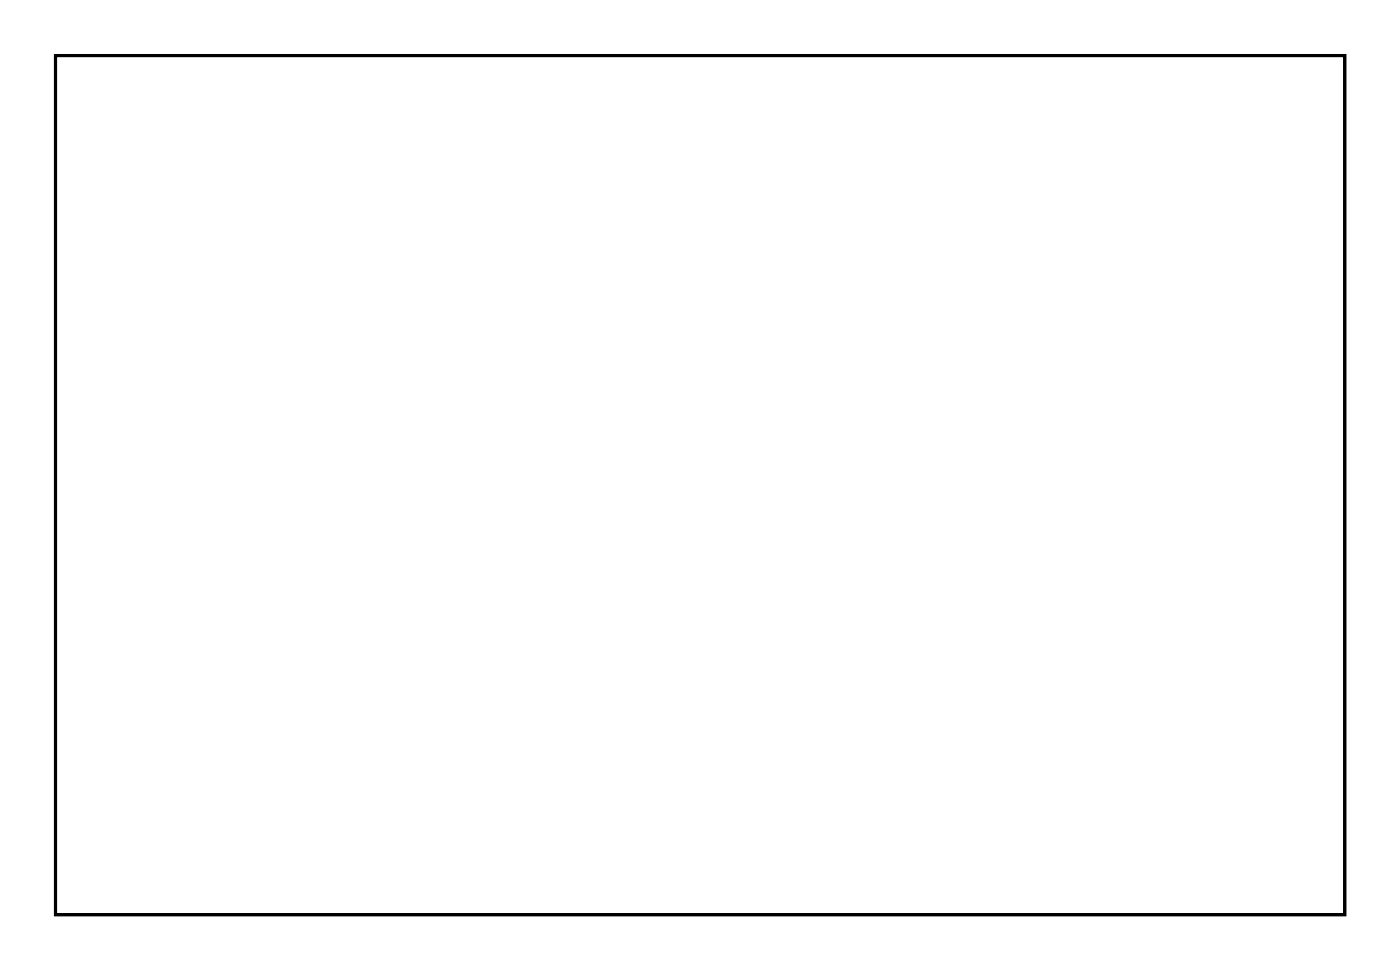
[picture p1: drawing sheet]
<svg xmlns="http://www.w3.org/2000/svg" width="92mm" height="63mm" viewBox="0 0 92 63" stroke-linecap="round" stroke-linejoin="round" font-family="sans-serif">
<path d="M3.6 3.6h84.5v56.3h-84.5z" fill="none" stroke="#000" stroke-width=".2"/>
<path d="M3.6 3.6v56.3h84.5v-56.3zM3.6 3.6h84.5v56.3h-84.5z" fill="#000"/>
<circle cx="50.7" cy="35.2" r=".45" fill="#fff"/>
<circle cx="50.7" cy="35.2" r=".45" fill="none" stroke="#fff" stroke-width=".58"/>
<circle cx="45.6" cy="12.4" r=".45" fill="#fff"/>
<circle cx="45.6" cy="12.4" r=".45" fill="none" stroke="#fff" stroke-width=".58"/>
<circle cx="48.1" cy="12.4" r=".45" fill="#fff"/>
<circle cx="48.1" cy="12.4" r=".45" fill="none" stroke="#fff" stroke-width=".58"/>
<circle cx="50.7" cy="12.4" r=".45" fill="#fff"/>
<circle cx="50.7" cy="12.4" r=".45" fill="none" stroke="#fff" stroke-width=".58"/>
<circle cx="53.2" cy="12.4" r=".45" fill="#fff"/>
<circle cx="53.2" cy="12.4" r=".45" fill="none" stroke="#fff" stroke-width=".58"/>
<circle cx="55.7" cy="12.4" r=".45" fill="#fff"/>
<circle cx="55.7" cy="12.4" r=".45" fill="none" stroke="#fff" stroke-width=".58"/>
<circle cx="48.1" cy="35.2" r=".45" fill="#fff"/>
<circle cx="48.1" cy="35.2" r=".45" fill="none" stroke="#fff" stroke-width=".58"/>
<circle cx="45.6" cy="35.2" r=".45" fill="#fff"/>
<circle cx="45.6" cy="35.2" r=".45" fill="none" stroke="#fff" stroke-width=".58"/>
<circle cx="53.2" cy="35.2" r=".45" fill="#fff"/>
<circle cx="53.2" cy="35.2" r=".45" fill="none" stroke="#fff" stroke-width=".58"/>
<circle cx="58.3" cy="12.4" r=".45" fill="#fff"/>
<circle cx="58.3" cy="12.4" r=".45" fill="none" stroke="#fff" stroke-width=".58"/>
<circle cx="60.8" cy="12.4" r=".45" fill="#fff"/>
<circle cx="60.8" cy="12.4" r=".45" fill="none" stroke="#fff" stroke-width=".58"/>
<circle cx="63.3" cy="12.4" r=".45" fill="#fff"/>
<circle cx="63.3" cy="12.4" r=".45" fill="none" stroke="#fff" stroke-width=".58"/>
<circle cx="65.9" cy="12.4" r=".45" fill="#fff"/>
<circle cx="65.9" cy="12.4" r=".45" fill="none" stroke="#fff" stroke-width=".58"/>
<circle cx="68.4" cy="12.4" r=".45" fill="#fff"/>
<circle cx="68.4" cy="12.4" r=".45" fill="none" stroke="#fff" stroke-width=".58"/>
<circle cx="71" cy="12.4" r=".45" fill="#fff"/>
<circle cx="71" cy="12.4" r=".45" fill="none" stroke="#fff" stroke-width=".58"/>
<circle cx="73.5" cy="12.4" r=".45" fill="#fff"/>
<circle cx="73.5" cy="12.4" r=".45" fill="none" stroke="#fff" stroke-width=".58"/>
<circle cx="76" cy="12.4" r=".45" fill="#fff"/>
<circle cx="76" cy="12.4" r=".45" fill="none" stroke="#fff" stroke-width=".58"/>
<circle cx="78.6" cy="12.4" r=".45" fill="#fff"/>
<circle cx="78.6" cy="12.4" r=".45" fill="none" stroke="#fff" stroke-width=".58"/>
<circle cx="81.1" cy="12.4" r=".45" fill="#fff"/>
<circle cx="81.1" cy="12.4" r=".45" fill="none" stroke="#fff" stroke-width=".58"/>
<circle cx="63.3" cy="35.2" r=".45" fill="#fff"/>
<circle cx="63.3" cy="35.2" r=".45" fill="none" stroke="#fff" stroke-width=".58"/>
<circle cx="65.9" cy="35.2" r=".45" fill="#fff"/>
<circle cx="65.9" cy="35.2" r=".45" fill="none" stroke="#fff" stroke-width=".58"/>
<circle cx="68.4" cy="35.2" r=".45" fill="#fff"/>
<circle cx="68.4" cy="35.2" r=".45" fill="none" stroke="#fff" stroke-width=".58"/>
<circle cx="71" cy="35.2" r=".45" fill="#fff"/>
<circle cx="71" cy="35.2" r=".45" fill="none" stroke="#fff" stroke-width=".58"/>
<circle cx="73.5" cy="35.2" r=".45" fill="#fff"/>
<circle cx="73.5" cy="35.2" r=".45" fill="none" stroke="#fff" stroke-width=".58"/>
<circle cx="76" cy="35.2" r=".45" fill="#fff"/>
<circle cx="76" cy="35.2" r=".45" fill="none" stroke="#fff" stroke-width=".58"/>
<circle cx="78.6" cy="35.2" r=".45" fill="#fff"/>
<circle cx="78.6" cy="35.2" r=".45" fill="none" stroke="#fff" stroke-width=".58"/>
<circle cx="81.1" cy="35.2" r=".45" fill="#fff"/>
<circle cx="81.1" cy="35.2" r=".45" fill="none" stroke="#fff" stroke-width=".58"/>
<circle cx="55.7" cy="35.2" r=".45" fill="#fff"/>
<circle cx="55.7" cy="35.2" r=".45" fill="none" stroke="#fff" stroke-width=".58"/>
<circle cx="58.3" cy="35.2" r=".45" fill="#fff"/>
<circle cx="58.3" cy="35.2" r=".45" fill="none" stroke="#fff" stroke-width=".58"/>
<circle cx="60.8" cy="35.2" r=".45" fill="#fff"/>
<circle cx="60.8" cy="35.2" r=".45" fill="none" stroke="#fff" stroke-width=".58"/>
<circle cx="35.4" cy="50.6" r=".6" fill="#fff"/>
<circle cx="35.4" cy="50.6" r=".6" fill="none" stroke="#fff" stroke-width=".65" stroke-linecap="butt"/>
<path d="M34.8 50h1.2v1.2h-1.2z" fill="#fff"/>
<path d="M34.8 50h1.2v1.2h-1.2z" fill="none" stroke="#fff" stroke-width=".65" stroke-linecap="butt"/>
<circle cx="35.4" cy="53.1" r=".6" fill="#fff"/>
<circle cx="35.4" cy="53.1" r=".6" fill="none" stroke="#fff" stroke-width=".65" stroke-linecap="butt"/>
<circle cx="48.1" cy="50.6" r=".6" fill="#fff"/>
<circle cx="48.1" cy="50.6" r=".6" fill="none" stroke="#fff" stroke-width=".65" stroke-linecap="butt"/>
<path d="M47.5 50h1.2v1.2h-1.2z" fill="#fff"/>
<path d="M47.5 50h1.2v1.2h-1.2z" fill="none" stroke="#fff" stroke-width=".65" stroke-linecap="butt"/>
<circle cx="48.1" cy="53.1" r=".6" fill="#fff"/>
<circle cx="48.1" cy="53.1" r=".6" fill="none" stroke="#fff" stroke-width=".65" stroke-linecap="butt"/>
<circle cx="60.4" cy="40.8" r=".7" fill="#fff"/>
<circle cx="60.4" cy="40.8" r=".7" fill="none" stroke="#fff" stroke-width=".76" stroke-linecap="butt"/>
<circle cx="53.2" cy="48" r=".7" fill="#fff"/>
<circle cx="53.2" cy="48" r=".7" fill="none" stroke="#fff" stroke-width=".76" stroke-linecap="butt"/>
<path d="M9.3 37.1h1.4v1.5h-1.4z" fill="#fff"/>
<path d="M9.3 37.1h1.4v1.5h-1.4z" fill="none" stroke="#fff" stroke-width=".76" stroke-linecap="butt"/>
<circle cx="10" cy="42.9" r=".74" fill="#fff"/>
<circle cx="10" cy="42.9" r=".74" fill="none" stroke="#fff" stroke-width=".76" stroke-linecap="butt"/>
<circle cx="10" cy="40.4" r=".74" fill="#fff"/>
<circle cx="10" cy="40.4" r=".74" fill="none" stroke="#fff" stroke-width=".76" stroke-linecap="butt"/>
<circle cx="10" cy="37.8" r=".74" fill="#fff"/>
<circle cx="10" cy="37.8" r=".74" fill="none" stroke="#fff" stroke-width=".76" stroke-linecap="butt"/>
</svg>
